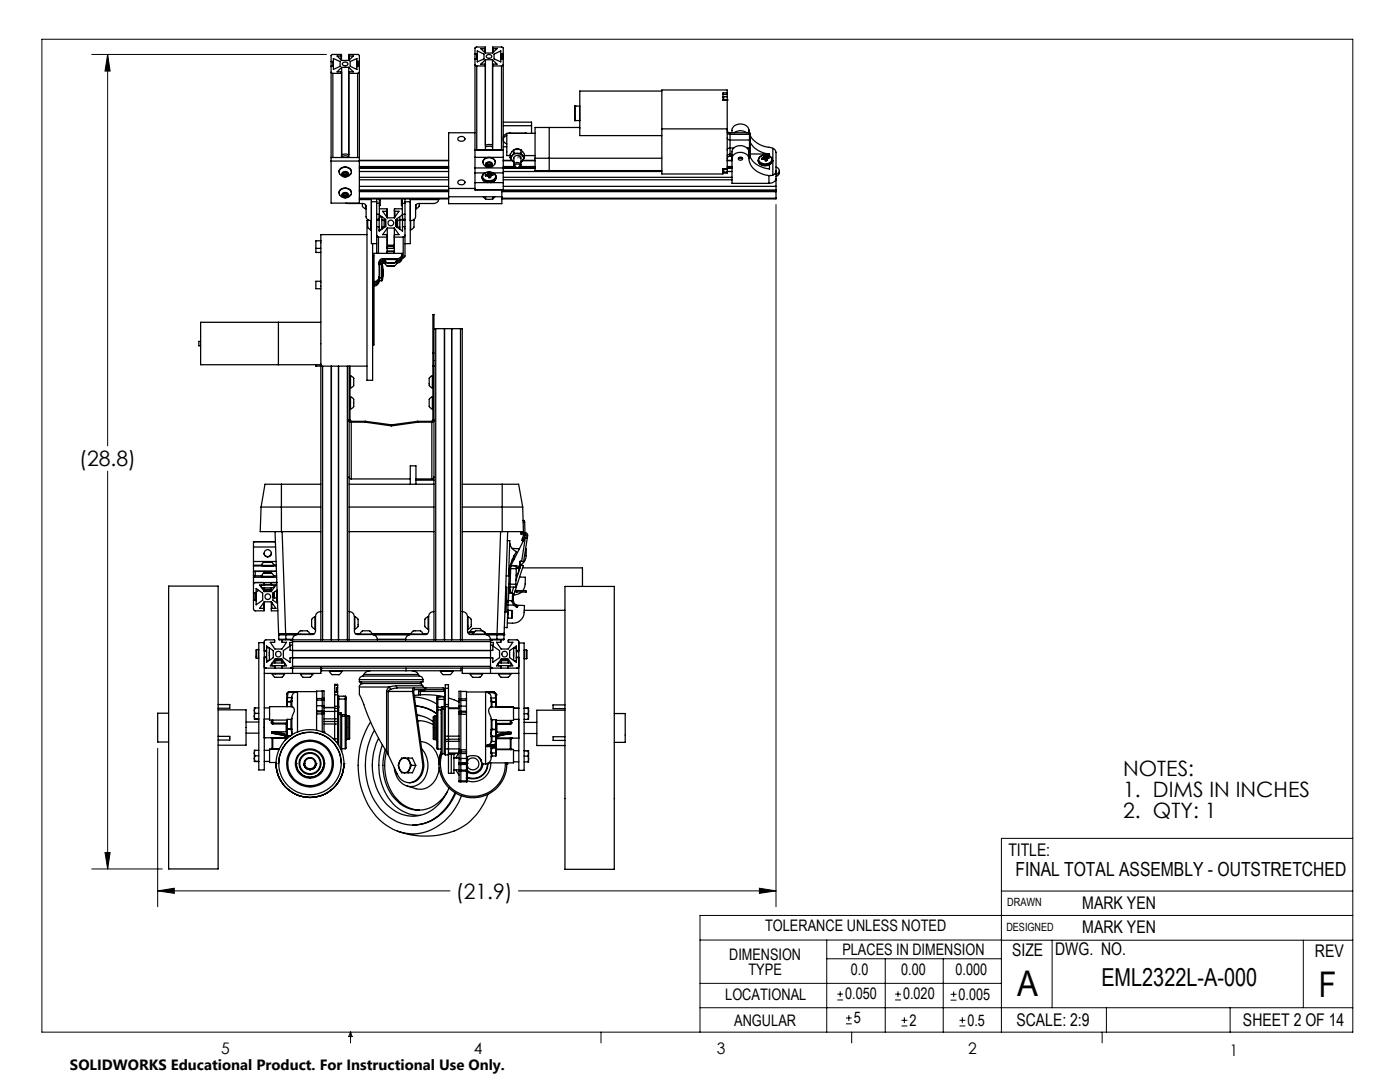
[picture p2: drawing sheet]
<svg xmlns="http://www.w3.org/2000/svg" width="279mm" height="216mm" viewBox="0 0 279 216" stroke-linecap="round" stroke-linejoin="round" font-family="sans-serif">
<defs><g id="words">
<g font-size="7.1">
<text x="203" y="198.7">A</text>
<text x="263.2" y="198.9">F</text>
</g>
<text font-size="4.9" x="219.8" y="196.7">EML2322L-A-000</text>
<g font-size="4.2">
<text x="15.8" y="93.1">(28.8)</text>
<text x="224.2" y="154.8">NOTES:</text>
<text x="224.2" y="158.9">1. DIMS IN INCHES</text>
<text x="224.2" y="163.1">2. QTY: 1</text>
<text x="91" y="179.3">(21.9)</text>
</g>
<text font-size="3.9" x="202.7" y="174.9">FINAL TOTAL ASSEMBLY - OUTSTRETCHED</text>
<g font-size="3.5">
<text x="201.2" y="170.7">TITLE:</text>
<text x="216" y="181.4">MARK YEN</text>
<text x="202" y="190.7">SIZE</text>
<text x="210.6" y="190.6">DWG. NO.</text>
<text x="216" y="186.2">MARK YEN</text>
<text x="262.4" y="190.9">REV</text>
<text x="202.9" y="204.6">SCALE: 2:9</text>
<text x="248.1" y="204.6">SHEET 2 OF 14</text>
</g>
<g font-size="3.2">
<text x="152.7" y="185.7">TOLERANCE UNLESS NOTED</text>
<text x="145.5" y="191.5">DIMENSION</text>
<text x="168.1" y="190.5">PLACES IN DIMENSION</text>
<text x="149.4" y="194.6">TYPE</text>
<text x="169.8" y="194.6">0.0</text>
<text x="179.8" y="194.6">0.00</text>
<text x="190.7" y="194.6">0.000</text>
<text x="144.7" y="199.6">LOCATIONAL</text>
<text x="168.7" y="199.4">0.050</text>
<text x="180.2" y="199.4">0.020</text>
<text x="191.3" y="199.5">0.005</text>
<text x="146.5" y="204.6">ANGULAR</text>
<text x="170.4" y="204.2">5</text>
<text x="181.5" y="204.6">2</text>
<text x="193.1" y="204.6">0.5</text>
<text x="44.2" y="210.4">5</text>
<text x="94.6" y="210.3">4</text>
<text x="143.1" y="210.4">3</text>
<text x="193.2" y="210.3">2</text>
<text x="245.4" y="210.6">1</text>
</g>
<text font-size="3" x="14" y="213.5">SOLIDWORKS Educational Product. For Instructional Use Only.</text>
<g font-size="2.3">
<text x="200.8" y="185.7">DESIGNED</text>
<text x="201" y="180.9">DRAWN</text>
</g>
</g></defs>
<g fill="none" stroke="#000" stroke-width=".2">
<path d="M8.4 7.8h261.6v198.2h-261.6zM18.3 10.9h46.9M21.5 10.9v78.1M21.5 10.9l.5 3.3h-1zM154.9 40.8v140.1M21.5 94v79.4M31.5 149.3v31.6M18.3 173.4h14.1M21 170.1h1l-.5 3.3zM31.5 177.8h58.3M31.5 177.8l3.3-.6v1.1zM103.5 177.8h51.4"/>
<path d="M151.6 177.2l3.3 .6-3.3 .5zM199.8 177.8h70.2M270 167.3h-70.2v38.7M139.7 187.6h60.2M139.7 196.2h60.1M165 187.6v18.4M165 191.3h34.8M167.1 199.5h1.1M167.1 198.4h1.1M167.7 197.8v1.1M176.7 191.3v14.7M178.6 199.5h1.2"/>
<path d="M178.6 198.4h1.2M179.2 197.8v1.1M188.2 191.3v14.7M189.7 199.6h1.2M189.7 198.4h1.2M190.3 197.8v1.2M199.8 187.6h70.2M210 187.6v13.5M260.1 187.6v13.5M270 182.7h-130.3v23.3M70 206v2.1M70 206l.3 .8h-.7z"/>
<path d="M119.9 206v2.1M139.7 201.1h130.3M168.8 204.3h1.2M168.8 203.1h1.2M169.4 202.6v1.1M170 206v2.1M179.9 204.7h1.2M179.9 203.6h1.2M180.5 203v1.2M191.5 204.7h1.2M191.5 203.6h1.2M192.1 203v1.2"/>
<path d="M220 206v2.1M220.8 201.1v4.9M245.5 201.1v4.9"/>
</g>
<path d="M103.3 31.2h.9M103.4 30.8l.7 .7M103.8 30.7v1M104.1 30.8l-.7 .7" fill="none" stroke="#808080" stroke-width=".2"/>
<path d="M103.8 31.2l-.5 .3M53.2 130v1M53.8 130v1M102.5 131v-.9M102.5 130.1v.9M103.1 131v-.9M103.1 130.1v.9" fill="none" stroke="#808080" stroke-width=".2" stroke-dasharray="15.2 1.3 1.3 1.3"/>
<path d="M21.5 10.9l.5 3.3h-1zM21 170.1h1l-.5 3.3zM31.5 177.8l3.3-.6v1.1zM151.6 177.2l3.3 .6-3.3 .5z" fill="#000"/>
<g fill="none" stroke="#000" stroke-width=".25">
<path d="M66.1 14.4l.3 .2M66.1 13.2h.4M66.1 12.3h.4M66.4 14.6h1.8M66.4 14.6v16.8M66.5 13.2v.1M66.5 12.3v.9M66.5 12.2v.1M66.5 11.7l1.4 .6v.9l-1.4 .7zM68.1 11.2h-.8l.9 .9h1.4M68.1 11.2v.8M68.2 12.1v-1.2h-1.8l-.3 .2v29.4h5.6v-29.4l-.3-.2h-1.8v1.2"/>
<path d="M68.2 11.1l-.1 .1M68.2 13.4l-.9 .9 .9 .1v17M68.2 13.4v17.5l.7-.2 .7 .2M68.2 13.4h1.4M68.5 12.5l.4-.1a.4 .4 0 0 1 .6 .4 .4 .4 0 0 1-.6 .3l-.5-.2-.1-.1zM69.6 11.1l.1 .1M69.6 13.4l.9 .9-.9 .1M69.6 14.6h1.8M69.6 13.4v18M69.7 11.2h.8l-.9 .9M69.7 11.2v.8M69.9 12.3l1.3-.6v2.2l-1.3-.7z"/>
<path d="M71.2 12.2l.1 .1M71.3 13.2l-.1 .1M71.3 13.2h.3M71.3 12.3h.3M71.3 12.3v.9M71.4 14.6v16.8M71.6 13.2l.1 .1M71.6 12.3v.9M71.7 12.2l-.1 .1M71.7 14.4l-.3 .2M94.8 12.9l.3 .3M94.8 11.7h.4"/>
<path d="M94.8 10.8h.4M95.1 13.2h1.8M95.1 13.2v16.7M95.2 11.7v.1M95.2 10.8v.9M95.2 10.7v.1M95.2 10.2l1.4 .6v.9l-1.4 .6zM96.8 9.7h-.8l.9 .9h1.4l.9-.9h-.8M96.8 9.7v.8M96.9 10.5v-1.1h-1.9l-.2 .2v20.4M96.9 9.6l-.1 .1M96.9 11.9l-.9 .9 .9 .1"/>
<path d="M96.9 11.9v18M96.9 11.9h1.4M97.1 11.1a.55 .55 0 0 1 .6-.2 .55 .55 0 0 1 .4 .5 .55 .55 0 0 1-.6 .3 .55 .55 0 0 1-.4-.6zM98.3 11.9l.9 .9h-.9v17.1M98.3 11.9v17.1l-.7-.2-.7 .2M98.3 9.6l.1 .1M98.3 10.5v-1.1h1.9l.2 .2v20.4M98.3 13.2h1.8M98.4 9.7v.8M98.6 10.8l1.3-.6v2.1l-1.3-.6zM99.9 10.7l.1 .1M100 11.7l-.1 .1"/>
<path d="M100 10.8v.9M100 11.7h.3M100 10.8h.3M100.1 13.2v16.7M100.3 11.7l.1 .1M100.3 10.8v.9M100.4 10.7l-.1 .1M100.4 12.9l-.3 .3M132.1 18.2h-16.4v8.9h16.4M144.3 19.4h.1v.6M144.3 19.3h.8M144.3 18.8h.8"/>
<path d="M145.1 18.5v-.5h-13v7.7M145.1 18.5h-.8v1.5h.8M145.1 20v5.7M145.1 20h.1M145.1 19.3v.7M145.1 18.5v.3M145.1 18.8v.5M66.1 32.1h5.6M66.1 31.4h5.6M67.7 34.3a1.27 1.27 0 0 1 1.2-1 1.27 1.27 0 0 1 1.2 1M67.7 38.5a1.27 1.27 0 0 1 1.2-1 1.27 1.27 0 0 1 1.2 1M67.8 33.8a1.34 1.34 0 0 1 2.3 .5 1.23 1.23 0 0 1-1.3 1 1.23 1.23 0 0 1-1.1-1.3z"/>
<path d="M67.8 38a1.34 1.34 0 0 1 2.3 .5 1.23 1.23 0 0 1-1.3 1 1.23 1.23 0 0 1-1.1-1.3zM68.2 31.3l.7-.2 .7 .2M68.4 34.3a.64 .64 0 0 1 .8-.1 .64 .64 0 0 1 .3 .8 .72 .72 0 0 1-.8 .3 .72 .72 0 0 1-.5-.7zM68.4 38.5a.64 .64 0 0 1 .8-.1 .64 .64 0 0 1 .3 .8 .75 .75 0 0 1-.8 .2 .75 .75 0 0 1-.5-.6zM68.4 34.5l.5-.1 .4 .1v.4l-.4 .2-.5-.2zM68.4 38.7l.5-.1 .4 .1v.4l-.4 .2-.5-.2zM68.4 34.6l.5 .2M68.4 38.8l.5 .2M68.9 34.8v.3M68.9 39v.3M69.3 34.6l-.4 .2M69.3 38.8l-.4 .2"/>
<path d="M71.7 38h17.8M71.7 33.5h17.8M71.7 39.7h17.8M71.7 32h17.8M71.7 37.2h17.8M71.7 34.2h17.8M71.7 38.2h17.8M71.7 33.2h17.8M71.7 39.8h2.4M71.7 35.9h17.8M71.7 35.4h17.8M71.7 39.5h17.8"/>
<path d="M71.7 32.1h17.8M74.1 39.7v8.9h1.1M75.2 39.7v10.9M75.7 39.8l.2 .1v1.1l-.2 .1M75.7 39.7v.9M80.3 39.8l-.2 .1v1.1l.2 .1M80.3 39.7v.9M80.8 39.7v11.5l-.3 .2M81.9 39.7v8.9h-1.1M81.9 39.8h5.6M87.5 39.7a.9 .9 0 0 1-1 .9h-2.9a.62 .62 0 0 0-.7 .5v2.2a1.01 1.01 0 0 1-1 .7M89.5 37.6h5.3"/>
<path d="M89.5 39.3h10.7M91.4 27.5a.73 .73 0 0 1 .8-.3 .73 .73 0 0 1 .5 .7 .77 .77 0 0 1-.7 .3 .77 .77 0 0 1-.6-.6zM91.4 36.2a.84 .84 0 0 1 1.4 .2 .76 .76 0 0 1-.7 .5 .76 .76 0 0 1-.7-.6zM94.8 36.4v1.5M94.8 30v1.4M94.8 33.5v1M94.8 26.5h-5.3v14.1h10.7v-2.7M94.8 34.5h2.1M94.8 33.5h12M94.8 31.4v2.1M94.8 34.5v1.9M94.8 37.9h.1"/>
<path d="M94.8 31.4h5.6M94.8 37.9h5.6M94.8 29.9h5.6M94.8 36.4h2.5M96.2 35.3a1.48 1.48 0 0 0 1.2 1.2 1.48 1.48 0 0 0 1.5-.7l.1-.3M96.4 32.4a1.27 1.27 0 0 1 1.2-1 1.27 1.27 0 0 1 1.2 1M96.4 34.8l-.2 .5M96.4 39.3l.5 .4M96.5 34.7a1.49 1.49 0 0 1 2.4 .5 1.43 1.43 0 0 1-1.3 .9 1.43 1.43 0 0 1-1.3-.8zM96.5 34.7a1.63 1.63 0 0 1 2.5 .5 1.49 1.49 0 0 1-2.6 .6l-.1-.2a.71 .71 0 0 1 .2-.9zM96.7 31.7a1.25 1.25 0 0 1 1.4-.2 1.25 1.25 0 0 1 .7 1.1 1.24 1.24 0 0 1-1.4 .8 1.24 1.24 0 0 1-1-1.3zM96.9 34.9v.2l.3-.1"/>
<path d="M96.9 29.4l.7-.2 .7 .2M96.9 34.9v.2M96.9 39.7h1.4M96.9 39.3v.4M97 32.6a.68 .68 0 0 1 .8-.3 .68 .68 0 0 1 .4 .8 .75 .75 0 0 1-.8 .2 .75 .75 0 0 1-.5-.6zM97.2 32.6l.4-.2 .4 .2v.4l-.4 .2-.4-.2zM97.2 32.7l.4 .1M97.2 34.8h.1M97.2 34.8l-.3 .1M97.2 34.8v.2M97.2 35h.1M97.3 35l.1 .1"/>
<path d="M97.3 34.7h.1M97.3 34.7l-.1 .1M97.3 34.7l.1 .4M97.4 34.7v.4M97.4 34.6h.1M97.4 34.6v.1M97.4 35.1h.1M97.4 35.1l.1 .1M97.4 34.6v.5M97.5 35.2h.1M97.5 35.1h.1M97.6 32.8v.4"/>
<path d="M97.6 35.2h.1M97.6 35.1v.1M97.6 35.2l.2 .1M97.7 34.5h-.3v.1M97.7 34.5v.1M97.7 34.5l-.1 .6M97.7 34.6l.1 .1M97.7 34.6h.1M97.7 34.6l-.1 .6M97.8 35.3h.1M97.8 35.1a.21 .21 0 0 1-.1 .4 .2 .2 0 0 1-.2-.3M97.8 35.1h.1"/>
<path d="M97.8 34.7h.2M97.8 35.1v.4M97.8 34.7v.6M97.9 35l-.1 .1M97.9 35h.1M97.9 36.4h2.5M98 34.7l.3 .1M98 34.7h.1M98 34.7v.3M98 35h-.1M98 35h.1M98 32.7l-.4 .1"/>
<path d="M98.3 34.8l.1 .2h-.4M98.3 39.3v.4M98.3 34.8l-.1 .2M98.4 34.5h2M98.7 39.3l-.4 .4M98.8 34.8l.2 .7M99 35.5a1.5 1.5 0 0 1-1.4 .9 1.5 1.5 0 0 1-1.4-.8M100.2 38h54.7h-54.7M100.2 38.2h54.7M100.2 39.5h54.7M100.4 36.4v1.5M100.4 30v1.4"/>
<path d="M100.4 31.4v3.1M100.4 32h1.8M100.4 34.5v1.9M100.4 37.9h.1M100.4 37.2h54.5M100.4 34.2h31.7M100.4 33.2h2.3M100.4 24.4h5.7v2.2M100.4 25.1h5.7M100.4 29.3h.7M100.4 35.9h45.7M100.4 35.4h45.7"/>
<path d="M100.4 32.1h1.8M101.1 27a.86 .86 0 0 0-.7 .9 .86 .86 0 0 0 .7 .8M101.1 26.7h-.1a.87 .87 0 0 0-.6 .8M101.7 26.6h.1M101.8 31.5l.4 .5M102.2 31.1l-.2 .3 .2 .6M102.2 32l.4 .3M102.2 31.1l-.4 .4M102.2 32l.4 .4M102.6 30.6h.7M102.6 29.9h1.4M102.6 32.9v-1.4a.73 .73 0 0 1 .7-.5 .73 .73 0 0 1 .7 .5v1.4"/>
<path d="M102.6 29.9l-.8 .9v.7M102.6 29.9v.7M102.6 30.6l-.4 .5M102.7 32.6a.71 .71 0 0 1 .8-.2 .71 .71 0 0 1 .4 .7 .72 .72 0 0 1-.8 .3 .72 .72 0 0 1-.5-.6zM102.8 29.8l.5-.1 .5 .1M103.3 30.6l-.5 .1-.6 .4M103.3 30.6l.4 .1 .6 .4M103.8 33.2h3M104 30.6h-.7M104 30.6l.3 .5M104 29.9a1.99 1.99 0 0 1 .7 1.6M104 29.9v.7"/>
<path d="M104.2 32.1h2.6M104.3 31.1a.68 .68 0 0 1 0 .9M104.3 32l-.3 .3M104.3 32h2.5M104.3 31.1l.4 .4M104.3 32l-.3 .4M104.7 31.5l-.4 .5M104.7 31h2.1M104.8 26.6h.1M106.8 26.6h-5.7v4.4h.7M106.8 31.6h25.3M106.8 31.6v2.4h25.3"/>
<path d="M109.6 25.4v8.6M114.7 24.1h.1M114.7 21.2h.1M114.7 21.2v2.9M114.7 21.2h1M114.7 24.1h1M115.7 24.1h.1M115.7 21.2h.1M115.7 21.2v2.9M115.7 25.4h-8.9v6.2M132.1 25.7v9h12.2v-1h.8M132.1 25.7h13"/>
<path d="M144.3 33.7h.8M144.3 34.3h.8M144.4 33.7v.4h-.1M145.1 25.9a.5 .5 0 0 0 .6 .6M145.1 27.5l.2 .3 .4 .1M145.1 26.4l.2 .3 .4 .1M145.1 33.7h.1M145.1 34.3v.2h-.8M145.1 33.5h1M145.1 32h1M145.1 25.7v8M145.1 33.7v.6"/>
<path d="M145.1 34.2h1M145.1 33.2h1M145.1 32.1h1M145.7 31.2a.54 .54 0 0 0-.6 .5M145.7 27.9v1.6M145.7 29.5a.45 .45 0 0 0-.6 .4M145.7 30.8l-.5 .1-.1 .3M145.7 30.8v.4M145.7 26.5v.3M145.7 31.2h.4M145.7 26.5h3.9M145.7 27.9h3.9"/>
<path d="M145.7 26.8v1.1M145.7 29.5v1.3M145.7 26.8h3.9M145.7 29.5h.7M145.7 30.8h.4M146.5 26.5a2.11 2.11 0 0 1 2.5 0M147.4 31.5a.39 .39 0 0 1 .5-.2 .39 .39 0 0 1 .2 .6l-.5 .1-.2-.2zM147.5 31.5l.2 .1 .4-.1M148.1 31.5h.1M149.1 29.5h.5M149.5 31.6a1.81 1.81 0 0 0-1.7-1.2 1.81 1.81 0 0 0-1.7 1.1v5.1h7.4M149.5 31.6a4.1 4.1 0 0 0 4 3.4"/>
<path d="M149.5 30.3a1.81 1.81 0 0 0-1.7-1.3 1.81 1.81 0 0 0-1.7 1.1v1.6M149.5 30.3a3.9 3.9 0 0 0 3.5 3.3l.6 .1v-.8M149.5 26v.5M149.5 26a1.77 1.77 0 0 0-1.7-1.3 1.77 1.77 0 0 0-1.7 1.3v.5M149.5 30.3v1.3M149.5 30.8h.1M149.6 26.5l.1 .4M149.6 27.9v1.6M149.6 27.9l.1 .1M149.6 26.8l.1 .1M149.6 30.8v.2M149.6 26.5v.3"/>
<path d="M149.6 26.8v1.1M149.6 29.5v1.3M149.7 30.7l-.1 .5M149.7 28v1.5M149.7 29.5h-.1M149.7 30.7l-.1 .1M149.7 28.4a4.6 4.6 0 0 0 3.9 2.3M149.7 27a4.9 4.9 0 0 0 4.1 2.5l.4 .1M149.7 26.9v1.1M149.7 29.5v1.2M149.7 30.7h3.9M151.3 32.1a1.48 1.48 0 0 0 2.5 .6l.3-.6"/>
<path d="M151.3 31.9a1.53 1.53 0 0 0 1.4 .9 1.53 1.53 0 0 0 1.4-.8M151.3 32.1a1.52 1.52 0 0 0 1.4 .9 1.52 1.52 0 0 0 1.4-.9M151.3 31.9v.2M151.6 31.4a1.54 1.54 0 0 1 2.4 .3 1.37 1.37 0 0 1-1.3 1 1.37 1.37 0 0 1-1.3-.9zM152 31.6v.2l.4-.1M152 31.6v.1M152.3 31.5l-.3 .1M152.3 31.5v.2M152.4 31a1.29 1.29 0 0 1 1.7 1M152.4 31l-.7 .3-.4 .6M152.4 31.7h.1M152.4 31.4h.1"/>
<path d="M152.4 31.4l-.1 .1M152.4 31.4l.1 .3M152.5 31.3l-.1 .1M152.5 31.3v.4M152.5 31.3h.1M152.5 31.7l.3 .3M152.6 31.7h.1M152.7 31.1l.1 .2M152.7 31.1l-.3 .1 .1 .1M152.7 31.7v.2M152.7 31.1v.6M152.7 31.9h.1"/>
<path d="M152.8 31.3h.1M152.8 31.3l-.1 .6M152.8 32h.1M152.9 32h.1M152.9 31.3l.1 .1M152.9 31.3h.1M152.9 31.3v.7M152.9 31.3l-.1 .7M153 31.7a.21 .21 0 0 1-.1 .4 .19 .19 0 0 1-.2-.3M153 31.7h.1M153 31.6v.1M153 31.7l-.1 .4"/>
<path d="M153 31.7v.4M153 31.6h.1M153 31.4h.1M153 31.4v.2M153.1 31.4h.3M153.1 31.4v.2M153.1 31.6h-.1M153.1 31.6h.1M153.4 31.4l.1 .2h-.4M153.4 31.4l-.1 .2M153.5 35v1.6M153.6 30.7v.5"/>
<path d="M154.1 32.1h.1M154.1 31.9v.2M154.2 34.9l-.7 .1M154.2 29.6l.4 .2 .3 .6v5.2M154.2 29.6v5.3M154.8 35.9h.1M154.9 34.1a.89 .89 0 0 1-.7 .8M154.9 35.6a1.28 1.28 0 0 1-1.4 1M154.9 35.6v.3M154.9 39.5v.2h-54.7M154.9 33.3a.74 .74 0 0 1 .6 .8 .74 .74 0 0 1-.6 .7M154.9 35.9v3.6"/>
<path d="M155.5 34.1a1 1 0 0 1-.6 1.1M63 49.6v.8h1M63 49.6h1M64 48v24.8M64 56.1h-1v1.5h1M64 48h-1v1.6M69 40.5l3.4 .1a.62 .62 0 0 1 .7 .5v2.2a.94 .94 0 0 0 1 .7M72.3 40.6a.83 .83 0 0 0 .7 1.1M73 40.9v.8M73 41.7h.1M73.2 46.8h-9.2v1.2M73.4 44h-.2v31.9h1.2v-27.3"/>
<path d="M73.4 43.9v.7a.93 .93 0 0 0 .6 1.3M74 44v1.9M74 45.9h.1M74.1 40.3h1.1M74.4 51h.1M74.5 51v17.8M74.5 51h.1M74.6 56.2l-.1 12.6M74.6 56.2h.1M74.6 56.8h.1M74.6 57.1h.1M74.6 56.5h.1"/>
<path d="M74.6 56.2v.3M74.6 56.8v.3M75.2 47l.3 .3M75.2 45.2l.5 .1M75.2 43.9h.5M75.2 43.8h.4M75.2 40.6h.5M75.5 47.3h1.8M75.5 47.3v3.3M75.6 43.8l.1-.1v1.6M75.6 43.8v.1M75.7 55.9l.1 .1"/>
<path d="M75.7 55.3l.1 .1M75.7 43.3h.5v2.5M75.7 55.8a1.02 1.02 0 0 1-1.1 1M75.7 55.2a1.09 1.09 0 0 1-1.1 1M75.7 55.5a1.02 1.02 0 0 1-1.1 1M75.7 46h.1M75.7 43.7v-.8l1.3 .9v1.4l-1.3 .9v-.8M75.7 45.8h.4M75.7 41.7h1.6v1.8M75.7 40.6v2.2h-.5M75.8 52.7l-.1 .2M75.8 55.4v.6"/>
<path d="M75.8 52.7v2.7M75.8 56h.4M75.8 55.4h.4M75.8 52.7h.4M76.2 52.7l.1 .1M76.2 53.8v.4M76.2 54.2h.1M76.2 53.9h.1M76.2 53.8h.1M76.2 55.4v.6M76.2 53.9v.3M76.2 54.2v1.2"/>
<path d="M76.2 52.7v1.1M76.2 43.9h.5M76.2 45.3h.5M76.3 55.9l-.1 .1M76.3 52.8l.1 1.5M76.3 55.3l-.1 .1M76.3 53.8l.1 .1h-.1M76.3 54.2l.1 .1M76.3 55.3v.6M76.3 53.9v.3M76.3 54.2v1.1M76.3 52.8v1"/>
<path d="M76.4 52.2a.66 .66 0 0 0-.7 .6M76.4 51.6a.72 .72 0 0 0-.7 .7v3.8a1.09 1.09 0 0 1-1.1 1M76.4 52.5l-.6 .2M76.4 51.9a.72 .72 0 0 0-.7 .7M76.4 52.5h.4M76.4 52.2h.5M76.4 51.6v.3M76.4 52.2v.3M76.4 51.6h2.8M76.4 51.9h.4M76.4 54.9l-.1 1M76.4 54.3l-.1 1"/>
<path d="M76.4 54.4h.1M76.7 43.9v1.4M76.7 43.9l.2 .2v1.1l-.2 .1M76.8 51.9l2.4-.1-.1 .3-.4 .4M76.8 51.9l.5 .6M76.8 52.4l.5 .7M77 52.3l-.2 .1M77.1 52.4h-.3M77.2 42.2h-.8l.9 1.3h1.4M77.2 42.2v1.1M77.3 42.1l-.1 .1M77.3 50.1h1.4"/>
<path d="M77.3 45.5l-.9 1.3h.9v3.8M77.3 45.5v4.1h1.4M77.3 52.5h1.4zM77.3 53.1h1.4zM77.3 45.5h1.4M77.4 48.9h1.1l.2 .3h-1.4zM77.8 52.5h-.3h1h-.3M77.8 52.5h.4M77.8 52.5h.1M77.8 53.1h.1M77.8 53.1h.4M77.8 53.1h-.3h.3"/>
<path d="M78.2 52.5h.1M78.2 53.1h.1M78.2 53.1h.3h-.3M78.7 45.5l.9 1.3-.9 .1M78.7 42.1l.1 .1M78.7 50.2h-1.3l-.1 .4M78.7 45.5v5.1M78.7 47.3h1.8M78.8 42.2h.8l-.9 1.3M78.8 42.2v1.1M78.8 52.4h.4l-.5 .7M79 52.3l.2 .1"/>
<path d="M79 43.8l1.3-.9v3.2l-1.3-.9zM79 52.2h.2M79.2 52.5h.1M79.2 51.9h.1M79.2 51.8l-.9-.1a2.1 2.1 0 0 0-1.5 .2M79.2 51.9a1.08 1.08 0 0 0 1.1-1.3h-5.7v5.6M79.2 51.6v.3M79.2 52.2v.3M79.3 43.9v1.4M79.3 43.9l-.2 .2v1.1l.2 .1M79.3 43.9h1.5M79.3 45.3h.5"/>
<path d="M79.8 43.4v2.4M80.2 51.2a1.05 1.05 0 0 1-1 1.3M80.3 51.2a1.09 1.09 0 0 1-1.1 1M80.3 50.6a1.02 1.02 0 0 1-1.1 1M80.3 51.4h.2M80.3 41.7h-1.6v1.8M80.3 40.6v2.2h.5M80.3 40.6h.5M80.3 43.7l.1 .1M80.4 43.8h.4M80.4 43.8v.1M80.5 47.3v4.1"/>
<path d="M80.8 47l-.3 .3M80.8 45.2l-.5 .1M80.8 40.3h1.1M81.9 45.9h.1M82 44v1.9M82.5 43.9l.1 .5a1.17 1.17 0 0 1-.3 1.2l-.3 .3M82.9 41.7h.1M83 40.9v.8M83.7 41.1l-.7 .6M83.7 40.6v.5M83.7 41.1h.1M40 68.1h-.3v.9h.3"/>
<path d="M55.6 64.3v8.5M63 72.8v.3h10.2M64 72.8v54.9M64 64.3h-24v8.5h24M64.4 73.1v54.6M66.1 73.1v54.6M67.6 73.1v54.6M69.3 73.1v54.6M69.7 73.1v54.6M69.8 79.2h.2M69.8 75h.2M69.8 77.4h.2"/>
<path d="M69.8 73.1v10.7M70 79.2l.2 .1a.83 .83 0 0 1 .4 1.1 .93 .93 0 0 1-.6 1.2M70 75l.2 .1a.76 .76 0 0 1 .4 1v.3a.83 .83 0 0 1-.6 1M70 79.2v2.4M70 75v2.4M74.5 68.8l-.1 .1M86.3 79.2l-.4 .2a.85 .85 0 0 0-.2 1.1 .88 .88 0 0 0 .6 1.1M86.3 75l-.4 .2a.88 .88 0 0 0-.2 1.1 .86 .86 0 0 0 .6 1.1M86.3 79.2v2.4M86.3 75v2.4M86.3 79.2h.1M86.3 75h.1"/>
<path d="M86.3 77.4h.1M86.4 73h.2M86.4 70.4h.2M86.6 65.6h.4M87 65.6v62.1M87 65.6h4.9M88.7 65.6v62.1M90.1 65.6h.1M90.1 65.6v62.1M91.9 65.6h.4v62.1M91.9 65.6v62.1M56.2 96.6h-3.3l-.8 4.6"/>
<path d="M56.2 96.6v9.5M56.2 96.6h7.8M69.7 95.1l.1 .4 .3 .1M69.7 96.6h16.9M69.8 83.8h-.1v.2l.3 .2h2.9M69.8 83.8l.3 .3M69.8 81.6h.2M70.1 84.1v11.5M70.1 95.6h11.8M70.1 84.1h2.8M72.9 84.1v.1M72.9 84.1l5.2 .7"/>
<path d="M72.9 84.2l5.2 .8M78.1 84.8v.2M81.9 96.6v-3.6h1.1v3.6M83 95.8h3.6M83 95.6h3.2M83.4 84.2l-5.3 .8M83.4 84.1h2.8M83.4 84.1v.1M83.4 84.1l-5.3 .7M86.2 84.1v11.5M86.3 81.6h.1M86.4 83.8h.2v.2l-.3 .2h-2.9"/>
<path d="M86.4 83.8l-.2 .3M86.4 83.8v-21h.2v64.9M86.6 95.1l-.1 .4-.3 .1M92.3 96.6h7.9M100.2 96.6h3.3l.8 4.6M100.2 96.6v9.5M33.7 116.9h9.8v56.5h-9.8zM50.6 118.3h.1M50.6 112.9v1.1M50.6 112v.8M50.6 108.1v1M50.6 108.1h.1"/>
<path d="M50.6 109.1v2.9M50.6 112.8v.1M50.6 114h.1M50.6 116.2h4.6M50.6 114.9h1.6M50.6 115.2h4.6M50.6 112h4.5M50.6 114h4.6M50.6 108.1h4.4M50.6 112.9h4.5M50.6 112.8h1.6M50.6 109.1h4.4"/>
<path d="M50.6 114v7.5l.1 .3 2 .1v-1.8M50.7 119.8l-.1 .1M50.7 119.8h.3M50.7 118.3h.3M50.7 118.3v1.5M50.9 116.2l-.3 .4M50.9 114v.9M51 119.8l.1 .1M51 118.3v1.5M51.1 118.3h-.1M51.1 117.4l1.3 1v1.4l-1.3 .9zM51.6 117.8l-.5 .4"/>
<path d="M52.1 101.2l-.2 4.9h4.3M52.1 101.2h11.9M52.2 112.7h2.4M52.2 112.7v.2h.6h1.7l.1-.2M52.2 114.9h2.4M52.2 114.9l.2 .2h.7h1.4l.1-.2M52.2 116.7v.5M52.5 116.7h1.9M52.7 112.1l-.5 .6M52.7 114v.3l-.5 .6M52.7 116.2v.5h-.9l.9 1.3M52.7 116.6h1.4"/>
<path d="M52.7 114.3h1.4zM52.7 117.6h1.4l-.1 .3h-.3h-.8zM52.7 110.4a.73 .73 0 0 0 .7 .7 .73 .73 0 0 0 .8-.7M52.7 117.3v.3M52.7 112.1h1.4zM52.7 118h1.5M52.7 117.6v.4M53 112.1h.4M53.2 114.3h.5M53.2 114.3h-.3h1h-.2M53.2 114.3h.1M53.4 112.1h.1"/>
<path d="M53.7 114.3h.1M53.9 112.1h-.5M54.1 112.1l.5 .6M54.1 114v.3l.5 .6M54.1 117.3l.1 .7M54.1 116.5h.1M54.1 114.3h.1M54.2 116.2v.5h.9l-.9 1.3M54.5 118.3v.8l.3 .2M54.5 118.4v1.4l.9 .6M54.6 114.9h.6M54.6 112.8h.5"/>
<path d="M54.7 116.7v.5l-.2 .1-2.3-.1M54.8 118.1v1.2M54.8 119.3h.4M54.9 106.1l.7 20.5M55.1 117.9h.1M55.2 117.8v2.1h.2M55.3 117.8l-.8 .6M56.2 106.1h7.8M56.3 106.1l.7 20.3M69.7 106.1h16.9M69.7 101.2h16.9M92.3 101.2h12"/>
<path d="M92.3 106.1h7.9M99.9 106.1l-.7 20.3M100.2 106.1h4.3M100.9 117.2h.2l-.1 4.9h-.2M101.2 107.9h.5l-.2 7h-.5M101.3 106.1l-.7 20.5M101.4 119.8h.1M101.5 119.8l.7 .1M101.5 118h.3M101.5 117.7l.3 .1M101.5 117.6v.1M101.5 118.3v1.5"/>
<path d="M101.5 116.6h.3M101.5 117.7h.3M101.5 118.3v.1M101.5 118.3l.8 .1M101.6 117.2l-.1 .5M101.6 113.7l-.2 6.4M101.7 113.5h.2M101.8 117.1l-.3 .3M101.8 112.9h.2M101.8 116.6v.5M101.8 108.7l-.1-.1a2.49 2.49 0 0 0 1.4 1.5 9.6 9.6 0 0 0-1.6 4.1M101.8 117.1v1.2"/>
<path d="M101.8 116.6h1.1M101.9 113.5l-.1 3.1M101.9 113.5h1.1M102 112.9l-.1 .6M102 112.9h1.1M102 112.8h.1M102 112.8v.1M102 112.8l.9 .1M102.1 119.9l.4 .7 .4 .4M102.2 111.7h.3M102.2 109.4l1.4 .1M102.3 118.4l-.1 1.5"/>
<path d="M102.3 118.4l.1 .7-.2 .8M102.4 119h.1M102.4 119a1.67 1.67 0 0 0 .6 1.8M102.5 117.2l-.4 1.2M102.6 110.9l-.1 .8M102.6 111.7l-.6 1.2M102.7 110.8l-.2 .9M102.8 118.1h.4M102.8 117.8h.4M102.9 116.6v.6l-1.1-.1M103 113.3l.6 .1M103 113.5l-.1 3.1"/>
<path d="M103.1 112.9l-.1 .6M103.1 112.9l.5 .1M103.2 117.8l1.8 .1v.3l-1.8-.1M103.2 117.8v.3M103.6 113.4h.1M103.6 113.4l-.2 1-.4 .4M103.6 113v.4M103.7 115.1l1.1 .1a3.6 3.6 0 0 1-.5 2.7M103.8 112l-.1 .6 .3 .1M104 112.7l.4 .2-2 6.1M104 112.7l-1 3.1M104.1 118.1l-.8 .5-.7 .1"/>
<path d="M104.1 112h-.3l-.2 1M104.2 107.5l-.1 .3 .3 .1 .1-.3M104.2 107.5l.3 .1M104.3 113.3h11.9v3.7M104.3 101.2l.2 4.9M104.4 103.9h.3v.3M104.5 106.1v.5M104.5 106.6h.1M104.5 106.3h-.5v.3l.5-.1M104.5 106.6l-.3 .9M104.7 104.2l.1 2.5-.3 .9M104.7 104.2h-.3"/>
<path d="M104.8 106.5l.2 .2v.6M104.8 106.3a.55 .55 0 0 1 .5 .6l-.1 .5M104.8 107.3l.4 .1M104.8 107.3l-2.2 4.2M104.8 107.3l-.7 4.7M104.9 109.5h.2a3.3 3.3 0 0 1-.8 3l-.3 .2M105.2 107.4l-.7 4.7-.4-.1M112.7 117h9.9v56.5h-9.9zM51.2 129.6v1.8M51.2 129.6h.4M51.2 131.4h.4M51.6 129.6v1.8"/>
<path d="M51.6 129.6v.1M51.6 131.3v.1M52.6 121.4l.1 .1M52.6 121.4h-.8l.9-1.3h1.5l.9 1.3h-.8M52.6 120.2v1.2M52.7 131.2l.5 .1M52.7 133l.2 .3h.2M52.7 130h.5M52.7 131.1h.5M52.7 133.3h50.8M53.2 129.7v1.6M53.2 129.7l-.5 .1"/>
<path d="M53.2 129.3h.5M53.2 129.7v-.8l1.3 .9v1.4l-1.3 1v-.9M53.8 130.1v.7M53.8 129.3v2.5h-.6M53.8 130.8v.1M54.2 120.1v1.8h1.3M54.3 121.4l-.1 .1M54.3 120.2v1.2M54.3 134.5l.2 .3a.89 .89 0 0 0 1.2 .3 .96 .96 0 0 0 1.1-.6M54.3 132.3h2.5v.5h-2.5v-.5M54.3 134.5h2.5M54.3 134.4v.1"/>
<path d="M54.8 132.9h-.9l1-1.4h1.4l.9 1.4h-.9M54.9 131.8h1.4M54.9 131.8l.1-.2h1.1l.2 .2M54.9 131.8v.5M54.9 132.8v.5M55.6 127.6h1.4M55.6 127.6l.8 .1M55.6 126.6h.1M55.6 126.6v1M55.8 126.5l-.2 .2h1.4M55.8 126.5h1.2M55.8 126.4h1.2"/>
<path d="M55.8 126.4l-.2 .2M55.8 126.4v.1M56.3 131.8v.5M56.3 132.8v.5M56.4 127.7l-.1 .5h.9l-.9 1.3h-1.4l-1-1.3h.9v-.5h-1.7l-.4 .2v25.7h-1.1v-25.4h1.1M56.4 127.7h7.6M56.6 129.8l1.3-.9v.9h40.4l.1-.9 1.3 .9v1.4l-1.3 1-.1-1h-40.4v1l-1.3-1zM56.8 134.4v.1M57 126.4v.1M57 126.4h2.4M57 127.6v.1M57 126.5v.2"/>
<path d="M57 126.7v.9M57 126.5h2.4M57 127.6h1.4M57 126.7h2.1M57.3 140h.1M57.3 140v.2M57.3 139.3v.7M57.3 138.6h.1M57.3 138.6v.7M57.3 139.2v.1M57.3 140v.1M57.3 139.2v.8"/>
<path d="M57.3 139.2h.9M57.3 140h.8M57.4 138.6v.6M57.8 138a.54 .54 0 0 0-.5 .6M57.8 138.1l-.3 .2-.1 .3M57.8 138l-.3 .1-.2 .5M57.8 138v.1M57.8 138h.1M57.8 138h5.4M57.8 138.1h1M58 127.7l.4 .3M58.1 140v.1"/>
<path d="M58.1 139.9h.1l-.1 .2M58.1 139.8h.1M58.1 139.9v.1M58.1 139.8v.1M58.2 139.2l-.1 .6M58.2 139.2h.1M58.2 139.8v1.2M58.2 139.3l.1-.2-.1 .7M58.2 139.1v.1M58.4 128.2h-.6v.5h.6M58.4 133l-.2 .3h-.2M58.4 133v1.4"/>
<path d="M58.4 131.2h.1M58.4 128v5M58.4 133h39.5M58.4 128h39.5M58.4 129.8h39.5M58.8 138.1l-.5 .5-.1 .5M58.8 138.1l.6-.1v8M59.4 126.5l.1-.2a.89 .89 0 0 1 1.2-.4 .96 .96 0 0 1 1.2 .6M59.4 126.5h2.5M59.4 126.5v.1M60 134.5v.2a1.61 1.61 0 0 0 2.1 .3l.3-.5M60 134.5h2.4"/>
<path d="M60 134.4v.1M61.8 126.4h.9M61.9 126.5v.1M61.9 126.5h.6M62.4 134.4v.1M62.9 123l-.4 .3a.72 .72 0 0 0-.3 .9 .97 .97 0 0 0 .7 1.3M62.9 123v2.5M62.9 125.5h.1M62.9 123h.1M63 123v2.9a.67 .67 0 0 1-.7 .7h-2.9a1.24 1.24 0 0 0-1 1.4M63.2 139.4v.3M63.2 139.4h1.1"/>
<path d="M63.2 139.7h1.1M63.2 139.7v1.1M64 127.7h.4M64 122a.99 .99 0 0 0-1 1M64 133.3v1.1h-11.3M64.2 133.3v.5h27.8v-.5M64.3 139.7v2.2M64.3 139.3v.4M64.3 139.3v-1.4h.4v1.4M64.3 137.9h-1.1v1.5M64.3 139.3h.4M64.3 139.7h.4"/>
<path d="M64.4 127.7h4.9M64.7 139.3v.4M64.7 139.7v1.1M65.8 133.9v.3a1.61 1.61 0 0 0 2.1 .2l.3-.5M65.8 133.9h2.4M65.8 133.8v.1M66.8 138.1v.5M66.8 136.8v-.2h.6v.2M66.8 138.1h.6M66.8 136.8v1.3M66.8 138.6v2.3M66.8 138.6h.6"/>
<path d="M66.8 136.8h.6M67.4 139.5h.2M67.4 139.2l.2 .1M67.4 138.7l.2 .2M67.4 138.1v.5M67.4 136.8v1.3M67.4 138.6v2.3M67.4 137.2h-.3v.9M67.6 139.3v.2M67.6 138.9v.4M67.6 139.5v1.4M67.6 139.5h1.3"/>
<path d="M67.6 138.9h1.3M68.2 133.8v.1M68.9 139.5h.2M68.9 138.9v.6M68.9 138.9l.2 .2v.4M68.9 139.5v3.1M69.1 139.5v3.1M69.3 127.7h.4M69.7 122a1.04 1.04 0 0 1 1 1M69.7 127.7h16.9M70.7 123v2.9a.62 .62 0 0 0 .7 .7h2.9M70.7 125.5h.1"/>
<path d="M70.7 123h.1M70.8 123l.4 .3a.72 .72 0 0 1 .3 .9 .97 .97 0 0 1-.7 1.3M70.8 123v2.5M70.9 126.4h1M71.1 126.5h.7M71.7 135.6v.5h12.7v-.5M71.7 137.1v1.3a62.7 62.7 0 0 0 5.5 11.6M71.7 135.6h12.7M71.7 137.1h6M71.8 126.5l.2-.2a.89 .89 0 0 1 1.2-.4 .96 .96 0 0 1 1.1 .6M71.8 126.5h2.5M71.8 126.5v.1"/>
<path d="M72 136.1v.3h12.1v-.3M72.4 134.9a.72 .72 0 0 0-.7 .7M72.4 136.4a.72 .72 0 0 0-.7 .7M72.4 134.9h11.3M72.6 134.6h10.9M72.6 134.6l-.2 .3M73.9 133.8a1.51 1.51 0 0 0-1.3 .8M74.2 126.4h7.8M74.3 126.6a1.09 1.09 0 0 1 1 1.1M74.3 126.5v.1M74.3 126.5h7.7M74.6 126.7h7.1"/>
<path d="M75.3 127.6h5.7M77.2 138h.3M77.2 138v12M77.5 138h4.8M77.5 138v12.6M77.7 137.1l.3 .4M77.7 137.1l-.4 .3-.1 .6M78 137.5l-.5 .5M79.1 136.8l-1.4 .3M79.1 136.8l.1 .5M79.1 136.8h5.2M79.2 137.3h9.2l.5 .4"/>
<path d="M79.2 137.3l-1.2 .2M81 133.3v.5M82 126.6a1.03 1.03 0 0 0-1 1.1M82 126.5l.1-.2a.89 .89 0 0 1 1.2-.4 .96 .96 0 0 1 1.2 .6M82 126.5h2.5M82 126.5v.1M82.3 133.8a1.52 1.52 0 0 1 1.2 .8M82.3 138l2 14.1M82.7 138.8l3-.2 2.7 .4M82.7 137.3l-.3 .2-.1 .5M82.7 139.1l2.3 .4 2.2 1M83.5 134.6l.2 .3"/>
<path d="M83.5 138h.4M83.5 138v.7M83.6 137.6l-.1 .4M83.7 134.9a.72 .72 0 0 1 .7 .7M83.7 136.4l.4 .1 .2 .3M83.9 138h4.9M83.9 138v.7M84.1 137.6l.1 .2M84.2 137.8l-.3 .2M84.3 136.8l.4 .4 .3 .1M84.4 126.4h.9M84.5 126.5v.1"/>
<path d="M84.5 126.5h.6M85 137.6l-.8 .2M85.4 123l-.3 .3a.72 .72 0 0 0-.3 .9 .97 .97 0 0 0 .6 1.3M85.4 123v2.5M85.4 125.5h.1M85.4 123h.1M85.5 123v2.9a.67 .67 0 0 1-.7 .7h-2.8M86.6 127.7h.4M86.6 122a.99 .99 0 0 0-1.1 1M87 127.7h4.9M87.2 139.6h.2M87.2 139.2v.4"/>
<path d="M87.2 139.2h.1M87.2 139.6v1.5M87.4 139v.6M87.4 139l-.2 .2M87.4 139h.1M87.4 139h1.3M87.4 139.6h1.3M87.4 139.6v1.5M87.7 139h.1M87.9 133.9l.1 .3a1.61 1.61 0 0 0 2.1 .2l.3-.5M87.9 133.9h2.5M87.9 133.8v.1"/>
<path d="M88.7 139.6h.2M88.7 139v.6M88.7 139.6v1.4M88.8 138l-.3-.4h-5.8l-.2 .2 2 14.3M88.8 138l.1 .8M88.9 137.3v-.7h.6v.7M88.9 138.8l-.2 .2M88.9 137.3v3.3M88.9 137.3h.6M89.5 139.3l2.1 .8M89.5 137.3v3.3M90.4 133.8v.1"/>
<path d="M91.6 139.4v.3M91.6 139.4v-1.5l1.5 .1v1.5M91.6 139.4h.4M91.6 139.7l1.5 .1M91.6 139.7v1.2M91.9 127.7h.4M92 139.4v3.1M92 137.9v1.5M92 139.5h1.1M92.3 122a1.04 1.04 0 0 1 1 1M92.3 127.7h7.6M92.3 133.3v1.1h11.2"/>
<path d="M93.1 139.5v.3M93.1 138.1h5.4M93.1 139.8v1.1M93.3 123v2.9a.62 .62 0 0 0 .7 .7h2.9M93.3 125.5h.1M93.3 123h.1M93.3 126.2h1.3M93.4 123l.4 .3a.72 .72 0 0 1 .3 .9 .97 .97 0 0 1-.7 1.3M93.4 123v2.5M93.7 126.5h.7M93.8 126.1h.9M93.8 126.1v.1"/>
<path d="M93.8 134.5l.1 .2a1.61 1.61 0 0 0 2 .3l.4-.5M93.8 134.5h2.5M93.8 134.4v.1M94.4 126.5l.1-.2a.89 .89 0 0 1 1.2-.4 .96 .96 0 0 1 1.2 .6M94.4 126.5h2.5M94.4 126.5v.1M96.2 125.9l-.1-.1a.89 .89 0 0 0-1.2-.4 .91 .91 0 0 0-1.1 .7M96.3 134.4v.1M96.7 126.2h.1v.2h2.4M96.9 126.6a1.23 1.23 0 0 1 1 1.4M96.9 126.5v.1M96.9 126.5h2.3"/>
<path d="M97.2 126.7h2M97.4 138.2l-.5-.1v10.7M97.4 138.2a1.15 1.15 0 0 1 .6 1M97.4 138.2h1.1M97.9 128.2h.6v.5h-.6M97.9 133l.1 .3h.2M97.9 133v1.4M97.9 131.2h.1M97.9 128v5M97.9 127.6h1.3M98 139.2l.1 .1M98 139.4v-.2v.6"/>
<path d="M98 139.8v1.3M98 139.8h.1M98.1 139.3v.5M98.1 139.3h.8M98.1 140l.1 .1M98.1 139.8v.2M98.2 127.7l-.3 .3M98.5 138.1l.4 .2 .1 .3M98.5 138.2l.4 .4M98.5 138.1v.1M98.5 138.1h.1M98.9 138.6h.1"/>
<path d="M98.9 138.6v.7M98.9 139.3h.1M98.9 139.3v.8M99 139.3v.8M99 138.6h.1M99 138.6v.7M99.2 127.6h1.4M99.2 127.6v.1M99.2 126.7h1.4M99.2 126.5v.2M99.2 126.5h1.3M99.2 126.7v.9"/>
<path d="M99.2 126.4h1.2M99.2 126.4v.1M99.5 134.5l.1 .3a.89 .89 0 0 0 1.2 .3 .96 .96 0 0 0 1.2-.6M99.5 132.3h2.4l.1 .5h-2.6v-.5M99.5 134.5h2.5M99.5 134.4v.1M99.9 127.7v.5h-.8l.9 1.3h1.4l.9-1.3h-.8v-.5h1.7l.3 .3v25.7h1.1v-25.4h-1.1M100 131.8l.2-.2h1l.2 .2M100 131.8h1.4M100 131.8v.5M100 132.8v.5M100.4 126.4l.2 .2"/>
<path d="M100.4 126.4l.1 .1M100.5 126.5l.1 .2M100.6 127.6l-.7 .1M100.6 126.6h.1M100.6 126.7v.9M101 120.6h.4M101.1 120.1h.3M101.3 123.3h.1M101.4 123.3h.7M101.4 121.8v1.5M101.4 121.8h.1M101.4 121.8h.8"/>
<path d="M101.4 120.6l-.2 4.6h-.6M101.4 120.7l1.2 .1M101.4 120.1v.5M101.4 132.9h.9l-.9-1.4h-1.4l-.9 1.4h.8l.1 .4M101.4 131.8v.5M101.4 132.8v.5M102 134.4v.1M102.2 121.8l-.1 1.5M102.2 121.8l.1 .5-.2 1M102.5 130.2v.8M102.6 131.8h.4M103 120.8l.3 .2-.1 .2-.3-.2"/>
<path d="M103 120.8h1.7a3.3 3.3 0 0 1-.8 3 2.83 2.83 0 0 1-2.7 .5M103 129.7v1.6M103 129.3h-.5v2.5M103 129.7l.5 .1M103 131.1h.5M103 130h.5M103 120.8l-.1 .2M103 129.7v-.8l-1.3 .9v1.4l1.3 1v-.9M103.5 133l-.1 .3h-.2M103.5 131.2l-.5 .1M104.6 131.4h.1M104.6 121.8h8.1"/>
<path d="M104.7 129.7v1.7M104.7 131.4h.4M104.7 129.7h.4M104.7 129.7l-.1 .1M105.1 129.7v1.7M105.1 129.7l.1 .1v1.6h-.1M33.7 142.3h-2.2v5.8h2.2M43.5 140.6h2.4v.7h-2.4M43.5 146.9h2.4v.8h-2.4M43.5 141.6h5.6v7.1h-5.6M49.1 146.3h2.5M49.1 144.1h2.5"/>
<path d="M50.8 150.3l.1 .5M50.8 150.3v1.1M50.8 151.4l.1 .5h-.1M50.8 151.4v.5M50.8 141.8v1.1M50.8 142.9l.1 .6h-.1M50.8 142.9v.6M50.8 143.5h.8M50.8 151.9h.8M50.8 141.8l.1 .5M50.9 150.8l-.1 .6M50.9 149.7l-.1 .6"/>
<path d="M50.9 141.3l-.1 .5M50.9 142.3l-.1 .6M50.9 150.8h.7M50.9 142.3h.7M51.6 149.7h-.8v.6M51.6 141.3h-.8v.5M52.7 147.2h.1M52.7 141.3h1.1M52.7 147.2h1.5M52.7 151.9h1.1M52.7 149.7h1.1M53.8 143.5h-1.1v3.7"/>
<path d="M54.2 147.2l.1 .2M54.2 144.2l.2 .3M54.2 149.5h-.4v2.7h1.3M54.2 149.5h.2M54.2 147.2h.1M54.2 149.5h.1M54.3 149.3l-.1 .2M54.3 144.1l.1 .2M54.3 146.1v-.1v.4v-.1M54.3 146.3l2.3 .5M54.3 143.9l-.1 .3M54.3 144.1l-.1 .1"/>
<path d="M54.3 149.3l.1 .1M54.3 143.7v.4M54.3 147.4v1.9M54.3 146.1l2.3 .4M54.3 146.3l2.3 .4M54.4 147.2h-.2M54.4 144.3v.2M54.4 147.3l-.1 .1M54.4 147.2v.1M54.4 149.4v.1M54.4 149.5h1.3M54.4 149.4h1.4"/>
<path d="M54.4 144.5h2.9M54.4 144.3h2.9M54.4 143.7v.6M54.4 147.3v2.1M54.4 147.2h2.5M54.4 147.3h2.5M54.7 146l-.4 .1M54.7 146h2.6M54.7 146l1.9 .4M55.1 152.4h.1M55.1 152.4a6.8 6.8 0 0 0 6.8 6.7 6.8 6.8 0 0 0 6.8-6.7M55.6 152.4a6.2 6.2 0 0 1 6.3-6.3 6.2 6.2 0 0 1 6.2 6.3"/>
<path d="M56.6 146.7l.3 .2-.3-.1M56.6 146.5l.3 .3M56.6 146.7v.1M56.6 146.5v.2M56.6 146.4l.5 .3M56.6 146.4v.1M56.9 146.8v.9M57.1 146.7l-.2 .1M57.1 146.7v.9M57.1 144.3v1.7M57.3 145.6v1.2M57.3 146.8h.1"/>
<path d="M57.3 145.5h.1M57.3 145.5v.1M57.3 146.9h.1M57.3 146.8v.1M57.3 146.9v.5M57.3 140.2v.8M57.3 145.5v1.3M57.3 143.5v2M57.3 140.1v.1M57.3 146.9v.4M57.3 140.1v.9M57.3 143.5h.8"/>
<path d="M57.3 146.9h.6M57.3 145.5h.8M57.3 140.1h.8M57.3 146.8h.6M58.1 145.5v.1M58.1 145.5h.1l-.1 .1M58.1 145.5h.1M58.1 143.5v2M58.1 140.1v.9M58.1 145.6h.1M58.1 145.6l.1 1.1M58.2 145.6l.1 1"/>
<path d="M58.2 145.6h-.1M58.2 143.4l-.1 .1M58.3 141a.96 .96 0 0 1 .2 1.5l-.3 .7v2.4M58.3 141h-4.5v2.7h3.5M59.1 152.4h.1M59.1 152.4a2.75 2.75 0 0 0 2.8 2.7M60.6 152.4a1.24 1.24 0 0 0 1.3 1.2 1.24 1.24 0 0 0 1.2-1.2M60.7 152.4h.1M60.7 152.4a1.2 1.2 0 0 0 1.2 1.2M63.1 152.4h.1M63.1 152.4a1.2 1.2 0 0 1-1.2 1.2M63.2 140.8v1.1"/>
<path d="M63.2 142.5v3.2M63.2 142v.5M63.2 140.8h1.5M63.2 141.9h1.1M63.2 141.9v.1M63.2 142.5h1.1M63.2 142h1.5M64.3 142.4v3.6M64.3 141.9v.5M64.3 142.4h.4M64.3 141.9h.4M64.4 146h.3"/>
<path d="M64.6 152.4h.1M64.6 152.4a2.82 2.82 0 0 1-2.7 2.7M64.7 140.8v1.1M64.7 142.4v3.6M64.7 146h.1M64.7 142v.4M64.7 146.1v.1M64.7 141.2h2.1M64.7 141.9v.1M64.7 143.4h2.7M64.7 144h2.7M64.7 144.5h2.7"/>
<path d="M66.5 147.4h.9M66.8 141.4v6.3M66.8 140.9v.5M66.8 141.4h.6M66.8 140.9h.6M67.1 148h.3M67.4 141.9v1.5M67.4 144v.5M67.4 144.5v2.9M67.4 147.4v.6M67.4 142.4l.2 .2M67.4 141.4v.5"/>
<path d="M67.4 140.9v.3M67.4 141.2v.2M67.4 142.2h.2M67.4 141.2h.2M67.4 140.9h.2M67.4 141.9l-2.7 .1M67.4 143.4v.6M67.4 148v.4M67.6 142.2v.4M67.6 140.9v.3M67.6 142.6v6.1M67.6 142.6h.4"/>
<path d="M67.6 141.2v1M67.6 142.2h.4M68 142.6l.2 .1M68 142.2v.4M68 142.2l.2 .4M68 142.6v6.9M68.2 142.6v7.4M68.2 142.9h.7M68.2 149.4h.7M68.2 142.6h.7M68.7 152.4h.1M68.9 142.9l.2 .1"/>
<path d="M68.9 142.6v.3M68.9 142.6h.2M68.9 142.9v6.5M69.1 143v6.3l-.2 .1M69.1 142.7l.2 .1M69.1 142.6v.4M69.3 147.5l-.2 .2M69.3 142.8v4.7M69.3 147.5h.3M69.3 142.8h.3M69.6 142.8l.2 .2v4.4l-.2 .1M69.6 142.8v4.7"/>
<path d="M73.9 144.1a16.1 16.1 0 0 0 1.8 19.4 9.2 9.2 0 0 0 13.7-.3l1.7-2.3 1-2.1M74.7 145.7a13.9 13.9 0 0 0 2.4 16.9 8.1 8.1 0 0 0 12-1.6l1-1.4 .7-1.4M75.6 147.3a11.8 11.8 0 0 0 2.3 13.8 6.9 6.9 0 0 0 10.4-1.4l1.3-2.5M76.3 148.6a11.4 11.4 0 0 0 3.4 12.8l.6 .4a7.1 7.1 0 0 0 3.6 .9M76.9 149.6a10 10 0 0 0 3.6 11.2 6.1 6.1 0 0 0 8.4-2.3l.4-.5M77.1 149.9a9.9 9.9 0 0 0 3.7 10.9l1.3 .6 1.6 .2M77.2 150l.3 .6M77.5 150.6l1.8 3.8a2.51 2.51 0 0 0 2.5 1.8 2.51 2.51 0 0 0 2.3-2l.2-1v-1.1M79.7 153.5a1.21 1.21 0 0 0 1 .7M79.7 152a1.57 1.57 0 0 0 0 1.5M79.7 153.5l.5 .7h.5M79.7 152l-.2 .7 .2 .8"/>
<path d="M80.7 151.3a1.21 1.21 0 0 0-1 .7M80.7 151.3a1.2 1.2 0 0 1 1 .7M80.7 154.2h.8M80.7 151.3h.8M80.7 151.3h-.5l-.5 .7M81.5 151.3h.8l.7 1.4M81.5 151.3l.2 .7M81.7 152l.2 .5-.2 1M81.7 152l.4 .7M81.7 153.5l-.2 .7M81.7 153.5a1.2 1.2 0 0 1-1 .7M82.1 152.7l-.4 .8"/>
<path d="M82.1 152.7h.9M83 152.7l-.7 1.5h-.8M83.2 142.7h.1a6.8 6.8 0 0 1 3.2 1.3M83.2 142.8h.7M83.4 143.8l1.6 .2 1.5 .6M83.7 143.8h-.3M84 148a4.2 4.2 0 0 1 3.6 4M84.2 149.4a4.9 4.9 0 0 1-.6 7.1 3.1 3.1 0 0 1-4.6-2.1l-.3-1.2M84.3 152.1h.2M84.5 152.1a3.3 3.3 0 0 1-2.9 4.1M86.7 142.9l-.2 .2v4.4l.2 .1M86.7 142.9v4.7"/>
<path d="M86.7 142.9h.3M86.7 147.6h.3M87 147.6l.2 .2M87 142.9v4.7M87.2 141.8v7.6l.2 .1M87.2 142.7l-.2 .2M87.2 142.3l-.4-.2a7.7 7.7 0 0 0-3.8-1.2l.7 .1a7.9 7.9 0 0 1 3.5 1.5M87.2 141.1h.2M87.2 141.1v.7M87.4 141.6l-.2 .2M87.4 141.1v.5M87.4 141.6v7.9"/>
<path d="M87.4 141.6h.7M87.4 149.5h.7M87.4 141.1h.8M87.6 152.4h.1M87.6 152.4l.2-1.8 .3-.6a6.8 6.8 0 0 0 5.2 9.1 6.8 6.8 0 0 0 7.8-6.9v.2M87.6 152v.4M87.7 153.2a4.2 4.2 0 0 1-4.4 4.2l-2.1-.6M88.1 141.6v8.7l.1 .1M88.1 141.6h.1M88.2 141.1l-.1 .5M88.2 141.5l-.1 .1M88.2 141v.5"/>
<path d="M88.2 141.5v8.9M88.2 150.4a6.5 6.5 0 0 0 5.2 8.5 6.5 6.5 0 0 0 7.5-6.7M88.2 150.4h.5M88.2 141h.5M88.2 141.5h.5M88.2 141v.1M88.7 150.4l.2 .2M88.7 141v.5M88.7 141h.2M88.7 141.5v8.9M88.9 147.9v1.5M88.9 141v5.9"/>
<path d="M88.9 146.9v.6M88.9 141.3l-.2 .2M88.9 149.4v1.2h.6M88.9 140.6v.4M88.9 140.6h.6M88.9 149.4h2.7M88.9 141h.6M88.9 147.9h2.7M88.9 146.9h2.7M88.9 147.5h.6M88.9 147.5v.4M89.5 147.5v3.1"/>
<path d="M89.5 141v6.5M89.5 140.6v.4M89.5 141.4h2.1M89.5 141.3h2.1M89.5 150.3h2.5M89.5 147.5h2.1M89.5 150.5h1.1M90.1 150.5h.1M90.1 150.5v3.8M90.6 150.5h.1M90.6 153.6h1M90.6 150.5v3.8h-1.1v-3.7"/>
<path d="M90.6 151.2h1M90.9 158.3a9.5 9.5 0 0 1-8.5 6.3M91.1 153.6l.5 1.1M91.5 150.3l-.4 .9M91.6 140.9v1.1M91.6 142.5v7.1M91.6 142.1v.4M91.6 150v1.4M91.6 149.6v.4M91.6 152.3h.1M91.6 152.3v.2M91.6 153.7v.2"/>
<path d="M91.6 155.9v.1h1.5M91.6 140.9h1.5M91.6 142v.1M91.6 151.4v.9M91.6 152.5v1.2M91.6 153.9v2M91.6 149.6h1.5M91.6 142.5h.4M91.6 142.1h1.5M91.6 151.4h.4M91.6 150h.4M91.6 152.3h1.5"/>
<path d="M91.6 152.5h1.5M91.6 153.7h1.5M91.6 153.9h1.5M91.6 155.9h.4M92 142.5v7.5M92 150.3v1.1M92 152.3h.1M92 152.3v3.6M92 155.9v.1M92 150.4h1.1M92 150v.3M92 151.4v.9"/>
<path d="M92 142.5h1.1M92 151.3h1.1M92 150h1.1M92 155.8h1.1M93.1 140.9v1M93.1 142.5v7.1M93.1 150.9l.2 .1M93.1 142.1v.4M93.1 150.4v.9M93.1 149.6v.4M93.1 152.1h.1M93.1 152.3h.1"/>
<path d="M93.1 152.4h.1M93.1 152.3v.1M93.1 152.4v.1M93.1 152.5h.1M93.1 153.7v.2M93.1 155.8v.2M93.1 155.8h.1M93.1 141.9l-1.5 .1M93.1 141.9v.2M93.1 150v.4M93.1 151.3v1M93.1 152.5v1.2"/>
<path d="M93.1 153.9v1.9M93.1 152.5l.2 1M93.2 152.4l-.1 .1M93.2 152.3h.1M93.2 152.3v.1M93.2 152.1a1.18 1.18 0 0 1 1.9-.7 1.18 1.18 0 0 1 0 2 1.18 1.18 0 0 1-1.9-.7v-.3M93.2 155.8v.2h-.1M93.2 152.1v.2M93.3 153.5v.3M93.3 153.5l-.2 .1M93.3 154.1h-.2M93.3 154.1v1"/>
<path d="M93.3 155.1l-.2 .1M93.3 155.1v.1M93.3 155.2l-.2 .1M93.3 155.2l-.1 .6M93.3 151a2.38 2.38 0 0 1 2.2 .1M93.3 151l-.1 1.1M93.3 153.8l-.2 .1M93.3 153.8v.3M95.5 151.1l.3 .3 .3 1M95.5 151.1a1.76 1.76 0 0 1 .3 2.4 1.76 1.76 0 0 1-2.5 .3M95.5 151.1a1.55 1.55 0 0 1 .6 1.3M96.1 152.4h.1"/>
<path d="M96.1 152.4h.8M96.3 152.4a1.98 1.98 0 0 1-3 1.7M96.9 148.9l1.6 .1M96.9 148.9v3.5M96.9 148.8h1.6M96.9 148.9h1.6M97.3 152.4a2.87 2.87 0 0 1-4 2.7M97.4 158.5a11.9 11.9 0 0 1-11.2 8.3h-2.1a15.6 15.6 0 0 1-4.8-1M97.4 152.4v-.1a3 3 0 0 1-4.1 2.9M97.4 152.4h.1M97.4 148.6l-.5 .2M97.4 148.6h1.1"/>
<path d="M97.5 152.2l-.6 .2M97.9 152.2a3.5 3.5 0 0 1-4.7 3.6M98 145.6v1.4M98 147v.5a.77 .77 0 0 1-.6 1.1M98 145.6l.1 .1M98 143.5l.2 .1M98 149v.4M98 149.4v.9M98 150.3a2.25 2.25 0 0 1-.5 1.9M98 149.4h.1M98.1 150.2l-.1 .1M98.1 150.2h.8"/>
<path d="M98.1 145.7v1.2M98.1 146.9l-.1 .1M98.1 146.9h.1M98.1 145.6v.1M98.1 149.3v.1M98.1 149.4v.8M98.2 148h-.2M98.2 145.6h-.1M98.2 145.5h-.2l.1 .1M98.2 143.6v1.9M98.2 145.5v.1M98.2 146.9v.1"/>
<path d="M98.2 147h-.2M98.2 147v1M98.2 149.2h-.2l.1 .1M98.2 149.2v.1M98.2 149.3h-.1M98.2 150.8l-.2 .2M98.2 140.1h.1M98.2 149v.2M98.2 140.1v1M98.2 150.2v.6M98.2 147h.7M98.2 150.8h.7"/>
<path d="M98.2 148h.7M98.2 145.6h.7M98.2 146.9h.7M98.2 143.6h.7M98.2 145.5h.7M98.2 149.2h.7M98.2 149.3h.7M98.2 140.1h.7M98.5 148.8v.1M98.5 148.6v.2M98.5 148.9v.1M98.9 148.4l-.4 .2"/>
<path d="M98.9 148.4l.1 .1M98.9 148v.4M98.9 145.6v1.3M98.9 145.6l.1 .1M98.9 143.6l.1 .1v1.8M98.9 148h.1M98.9 145.5v.1M98.9 145.5h.1M98.9 143.6v1.9M98.9 146.9v.1M98.9 147v1M98.9 149.3h.1"/>
<path d="M98.9 149.2v.1M98.9 140.1l.1 .1M98.9 140.1h.1M98.9 148.8v.4M98.9 149.3v.9M98.9 140.1v1M98.9 150.2v.6M99 148.6l-.1 .2-.4 .2M99 150.2h-.1M99 143.8h3.5v-2.7h-4.5l-.4 .2a1.91 1.91 0 0 0 .4 1.9v2.4M99 148.5l-.5 .3M99 148.5v.1"/>
<path d="M99 148.6l-.5 .3M99 145.7v1.1M99 146.8l-.1 .1M99 145.5v.2M99 146.9l-.1 .1M99 146.8v.1M99 146.9v1.1M99 149.1l-.1 .1M99 148.6v.5M99 149.3v.9M99 149.1v.2M99 140.2v.9"/>
<path d="M99 150.2l-.1 .6M99 140.1v.1M99 149.5h2.8M99 148v.5M99 146.1h2.6M99 144.4h2.8M99 144.5h2.8M99 149.6h2.8M99.2 144.4v1.7M99.2 147.2v.2M99.2 147.1v.1M99.2 147.2h2.6"/>
<path d="M99.2 147.2l-.2 .1M99.2 147.4h2.6M99.2 147.4h-.2M99.9 146.4v.2M99.9 146.4l-.9 .4M99.9 146.7a1 1 0 0 0-.9 .7l.2-.3 .7-.3M99.9 146.6a.89 .89 0 0 0-.9 .6M99.9 146.7v.1M99.9 146.6v.1M101.1 152.4h.1M101.6 146.1l.4 .1M101.6 146.1l-1.7 .3"/>
<path d="M101.8 147.2l.3 .1M101.8 144.4v.1M101.8 147.4h.2M101.8 147.2v.2M101.8 149.5v.1M101.8 143.8v.6M101.8 147.4v2.1M102 146.2v-.1v.3v-.1M102 146.3l-2.1 .5M102 146.2l-2.1 .4M102 146.3l-2.1 .4M102 149.4l.1 .1"/>
<path d="M102 144.2l-.2 .2M102 144.2l.1 .1M102 144.1l.1 .1M102 149.4l-.2 .1M102 144l.1 .2M102 143.8v.4M102 147.4v2M102.1 147.3l-.1 .1M102.1 144.3l-.3 .2M102.1 144.2v.1M102.1 149.5h.4v2.7h-5M102.1 149.5l-.3 .1"/>
<path d="M102.1 147.3h.1M102.1 149.5h.1M102.5 143.5h1v3.8h-1.4M102.5 141.3h1M102.5 149.8h1M102.5 152h1M104.6 141.3h.9M104.6 142.4h.8M104.6 149.8h.9M104.6 144.1h2.5M104.6 146.4h2.5M104.6 150.9h.8"/>
<path d="M105.4 150.9l.1 .5M105.4 142.4l.1 .6M105.5 150.4l-.1 .5M105.5 150.4v1M105.5 151.4l-.1 .6M105.5 149.8h-.1l.1 .6M105.5 149.8v.6M105.5 151.4v.6h-.9M105.5 141.9l-.1 .5M105.5 141.9v1.1M105.5 143l-.1 .5M105.5 141.3h-.1l.1 .6"/>
<path d="M105.5 141.3v.6M105.5 143v.5h-.9M112.7 147h-2.3v.7h2.3M112.7 140.7h-2.3v.7h2.3M112.7 141.7h-5.6v7.1h5.6M122.6 142.4h2.2v5.7h-2.2"/>
<circle cx="103.2" cy="33.1" r=".45"/>
<circle cx="78" cy="44.5" r=".58"/>
<circle cx="53.4" cy="110.4" r=".72"/>
<circle cx="53.4" cy="119.1" r=".56"/>
<circle cx="55.6" cy="130.5" r=".56"/>
<circle cx="100.7" cy="130.5" r=".56"/>
<circle cx="61.8" cy="152.3" r="6.2"/>
<circle cx="61.9" cy="152.4" r="1.07"/>
<circle cx="61.9" cy="152.4" r="2.76"/>
<circle cx="61.9" cy="152.4" r="2.18"/>
<circle cx="61.9" cy="152.4" r="4.7"/>
<circle cx="61.9" cy="152.4" r="1.2"/>
<circle cx="61.9" cy="152.4" r="2.06"/>
<circle cx="61.9" cy="152.3" r="2.92"/>
<circle cx="61.9" cy="152.4" r="6.8"/>
<circle cx="61.9" cy="152.3" r="4.4"/>
</g>
<use href="#words"/>
</svg>
